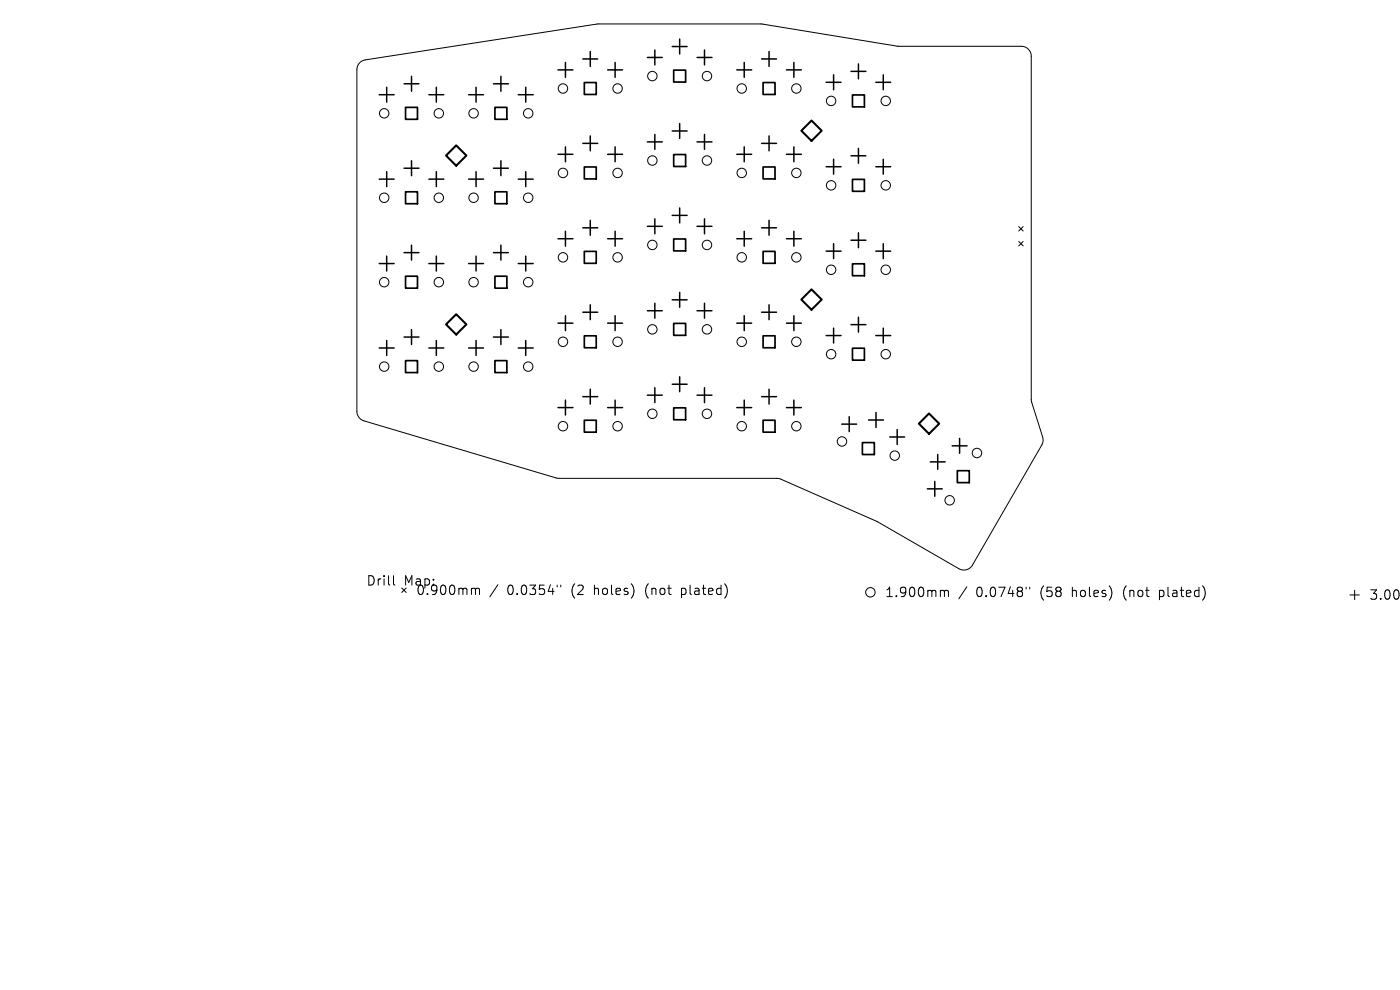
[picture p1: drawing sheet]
<svg xmlns="http://www.w3.org/2000/svg" width="297mm" height="210mm" viewBox="0 0 297 210" stroke-linecap="round" stroke-linejoin="round" font-family="sans-serif">
<defs><g id="words">
<g font-size="2.8">
<text x="77.6" y="124.5">Drill</text>
<text x="85.6" y="124.5">Map:</text>
<text x="88.2" y="126.5">0.900mm</text>
<text x="107.6" y="126.5">0.0354&quot;</text>
<text x="121.3" y="126.5">(2</text>
<text x="126.3" y="126.5">holes)</text>
<text x="137.4" y="126.5">(not</text>
<text x="145.2" y="126.5">plated)</text>
<text x="187.7" y="126.9">1.900mm</text>
<text x="207.1" y="126.9">0.0748&quot;</text>
<text x="220.8" y="126.9">(58</text>
<text x="227.7" y="126.9">holes)</text>
<text x="238.7" y="126.9">(not</text>
<text x="246.6" y="126.9">plated)</text>
<text x="290.4" y="127.5">3.000m</text>
</g>
</g></defs>
<g fill="none" stroke="#000" stroke-width=".21">
<path d="M76.4 13.3l1.1-.6 49.5-7.6h34.6l28.9 4.7h26.2a2.11 2.11 0 0 1 2.1 2.1v72.8l2.4 8.1 .1 .7-.3 .9-14.7 25.5a2.11 2.11 0 0 1-2.9 .7l-17.4-10-20.7-9.1h-47l-41.1-12.2-.7-.4-.6-.8-.2-.8v-72.5l.2-.8zM216.1 48.1l1 .9M216.1 51.2l1 1M217.1 48.1l-1 .9M217.1 51.2l-1 1M83.5 122.1v1.7l.3 .3M100.3 124.8h.3l.3 .3M100.9 125.1l.3-.3 .4 .1 .1 1.2M100.9 125.1v1M105.6 124l-1.7 2.6M118.2 124.1v.4M119 124.1v.4"/>
<path d="M199.8 125.2l.5 .1 .1 .2M200.4 125.5l.2-.3 .5 .1 .1 1.3M200.4 125.5v1.1M205.1 124.5l-1.7 2.5M217.7 124.6v.3M218.4 124.6v.3M286.4 126.2h2M287.4 125.2v2"/>
<circle cx="119.4" cy="18.8" r="1"/>
<circle cx="131" cy="18.8" r="1"/>
<circle cx="138.4" cy="16.1" r="1"/>
<circle cx="150" cy="16.1" r="1"/>
<circle cx="157.4" cy="18.8" r="1"/>
<circle cx="168.9" cy="18.8" r="1"/>
<circle cx="81.5" cy="24" r="1"/>
<circle cx="93.1" cy="24" r="1"/>
<circle cx="100.5" cy="24" r="1"/>
<circle cx="112.1" cy="24" r="1"/>
<circle cx="119.4" cy="36.7" r="1"/>
<circle cx="131" cy="36.7" r="1"/>
<circle cx="138.4" cy="34" r="1"/>
<circle cx="150" cy="34" r="1"/>
<circle cx="157.4" cy="36.7" r="1"/>
<circle cx="168.9" cy="36.7" r="1"/>
<circle cx="176.3" cy="39.3" r="1"/>
<circle cx="176.3" cy="21.4" r="1"/>
<circle cx="187.9" cy="39.3" r="1"/>
<circle cx="187.9" cy="21.4" r="1"/>
<circle cx="81.5" cy="59.9" r="1"/>
<circle cx="81.5" cy="42" r="1"/>
<circle cx="93.1" cy="42" r="1"/>
<circle cx="93.1" cy="59.9" r="1"/>
<circle cx="100.5" cy="59.9" r="1"/>
<circle cx="100.5" cy="42" r="1"/>
<circle cx="112.1" cy="42" r="1"/>
<circle cx="112.1" cy="59.9" r="1"/>
<circle cx="119.4" cy="54.6" r="1"/>
<circle cx="131" cy="54.6" r="1"/>
<circle cx="138.4" cy="52" r="1"/>
<circle cx="150" cy="52" r="1"/>
<circle cx="157.4" cy="54.6" r="1"/>
<circle cx="168.9" cy="54.6" r="1"/>
<circle cx="176.3" cy="57.2" r="1"/>
<circle cx="187.9" cy="57.2" r="1"/>
<circle cx="81.5" cy="77.8" r="1"/>
<circle cx="93.1" cy="77.8" r="1"/>
<circle cx="100.5" cy="77.8" r="1"/>
<circle cx="112.1" cy="77.8" r="1"/>
<circle cx="119.4" cy="72.5" r="1"/>
<circle cx="131" cy="72.5" r="1"/>
<circle cx="138.4" cy="69.9" r="1"/>
<circle cx="150" cy="69.9" r="1"/>
<circle cx="157.4" cy="72.5" r="1"/>
<circle cx="168.9" cy="72.5" r="1"/>
<circle cx="176.3" cy="75.1" r="1"/>
<circle cx="187.9" cy="75.1" r="1"/>
<circle cx="119.4" cy="90.4" r="1"/>
<circle cx="131" cy="90.4" r="1"/>
<circle cx="138.4" cy="87.8" r="1"/>
<circle cx="150" cy="87.8" r="1"/>
<circle cx="157.4" cy="90.4" r="1"/>
<circle cx="168.9" cy="90.4" r="1"/>
<circle cx="178.6" cy="93.7" r="1"/>
<circle cx="189.8" cy="96.7" r="1"/>
<circle cx="207.3" cy="96.1" r="1"/>
<circle cx="201.5" cy="106.1" r="1"/>
<circle cx="184.7" cy="125.6" r="1"/>
</g>
<g fill="none" stroke="#000" stroke-width=".32">
<path d="M82 18.5v3.2M85.7 17.8h3.2M87.3 16.2v3.2M92.6 18.5v3.2M101 18.5v3.2M104.7 17.8h3.1M106.3 16.2v3.2M111.5 18.5v3.2M118.4 14.8h3.1M120 13.2v3.2M123.6 12.5h3.2M125.2 10.9v3.2"/>
<path d="M128.9 14.8h3.2M130.5 13.2v3.2M137.3 12.2h3.2M138.9 10.6v3.2M142.6 9.9h3.2M144.2 8.3v3.2M147.9 12.2h3.1M149.5 10.6v3.2M156.3 14.8h3.2M157.9 13.2v3.2M161.6 12.5h3.1M163.1 10.9v3.2"/>
<path d="M166.8 14.8h3.2M168.4 13.2v3.2M175.3 17.5h3.1M176.8 15.9v3.1M180.5 15.1h3.2M182.1 13.6v3.1M185.8 17.5h3.2M187.4 15.9v3.1M80.5 20.1h3.1M80.5 38h3.1M82 36.4v3.2M85.7 35.7h3.2"/>
<path d="M87.3 34.1v3.2M91 20.1h3.1M91 38h3.1M92.6 36.4v3.2M99.4 20.1h3.2M99.4 38h3.2M101 36.4v3.2M104.7 35.7h3.1M106.3 34.1v3.2M109.9 20.1h3.2M109.9 38h3.2M111.5 36.4v3.2"/>
<path d="M118.4 32.7h3.1M120 31.2v3.1M123.6 30.4h3.2M125.2 28.8v3.2M128.9 32.7h3.2M130.5 31.2v3.1M137.3 30.1h3.2M138.9 28.5v3.2M142.6 27.8h3.2M144.2 26.2v3.2M147.9 30.1h3.1M149.5 28.5v3.2"/>
<path d="M156.3 32.7h3.2M157.9 31.2v3.1M161.6 30.4h3.1M163.1 28.8v3.2M166.8 32.7h3.2M168.4 31.2v3.1M175.3 35.4h3.1M176.8 33.8v3.1M180.5 33h3.2M182.1 31.5v3.1M185.8 35.4h3.2M187.4 33.8v3.1"/>
<path d="M80.5 55.9h3.1M82 54.3v3.2M85.7 53.6h3.2M87.3 52v3.2M91 55.9h3.1M92.6 54.3v3.2M99.4 55.9h3.2M101 54.3v3.2M104.7 53.6h3.1M106.3 52v3.2M109.9 55.9h3.2M111.5 54.3v3.2"/>
<path d="M118.4 50.6h3.1M120 49.1v3.1M123.6 48.3h3.2M125.2 46.7v3.2M128.9 50.6h3.2M130.5 49.1v3.1M137.3 48h3.2M138.9 46.4v3.2M142.6 45.7h3.2M144.2 44.1v3.2M147.9 48h3.1M149.5 46.4v3.2"/>
<path d="M156.3 50.6h3.2M157.9 49.1v3.1M161.6 48.3h3.1M163.1 46.7v3.2M166.8 50.6h3.2M168.4 49.1v3.1M175.3 53.3h3.1M176.8 51.7v3.2M180.5 51h3.2M182.1 49.4v3.1M185.8 53.3h3.2M187.4 51.7v3.2"/>
<path d="M80.5 73.8h3.1M82 72.2v3.2M85.7 71.5h3.2M87.3 69.9v3.2M91 73.8h3.1M92.6 72.2v3.2M99.4 73.8h3.2M101 72.2v3.2M104.7 71.5h3.1M106.3 69.9v3.2M109.9 73.8h3.2M111.5 72.2v3.2"/>
<path d="M118.4 68.6h3.1M120 67v3.1M123.6 66.2h3.2M125.2 64.7v3.1M128.9 68.6h3.2M130.5 67v3.1M137.3 65.9h3.2M138.9 64.3v3.2M142.6 63.6h3.2M144.2 62v3.2M144.2 79.9v3.2M147.9 65.9h3.1"/>
<path d="M149.5 64.3v3.2M156.3 68.6h3.2M157.9 67v3.1M161.6 66.2h3.1M163.1 64.7v3.1M166.8 68.6h3.2M168.4 67v3.1M175.3 71.2h3.1M176.8 69.6v3.2M180.5 68.9h3.2M182.1 67.3v3.1M185.8 71.2h3.2"/>
<path d="M187.4 69.6v3.2M118.4 86.5h3.1M120 84.9v3.1M123.6 84.1h3.2M125.2 82.6v3.1M128.9 86.5h3.2M130.5 84.9v3.1M137.3 83.8h3.2M138.9 82.2v3.2M142.6 81.5h3.2M147.9 83.8h3.1M149.5 82.2v3.2"/>
<path d="M156.3 86.5h3.2M157.9 84.9v3.1M161.6 84.1h3.1M163.1 82.6v3.1M166.8 86.5h3.2M168.4 84.9v3.1M178.6 90h3.1M180.2 88.4v3.2M184.3 89.1h3.1M185.8 87.5v3.2M188.7 92.7h3.2M190.3 91.1v3.2"/>
<path d="M197.4 98h3.1M198.9 96.4v3.2M202 94.6h3.2M203.6 93v3.2M196.7 103.7h3.2M198.3 102.1v3.2"/>
</g>
<g fill="none" stroke="#000" stroke-width=".36">
<path d="M124 17.5h2.5v2.5h-2.5zM142.9 14.9h2.6v2.5h-2.6zM161.9 17.5h2.5v2.5h-2.5zM86 22.8h2.6v2.5h-2.6zM105 22.8h2.5v2.5h-2.5zM124 35.4h2.5v2.5h-2.5zM142.9 32.8h2.6v2.5h-2.6zM161.9 35.4h2.5v2.5h-2.5zM180.8 20.1h2.6v2.6h-2.6zM180.8 38.1h2.6v2.5h-2.6zM86 40.7h2.6v2.5h-2.6zM86 58.6h2.6v2.5h-2.6z"/>
<path d="M105 40.7h2.5v2.5h-2.5zM105 58.6h2.5v2.5h-2.5zM124 53.3h2.5v2.6h-2.5zM142.9 50.7h2.6v2.5h-2.6zM161.9 53.3h2.5v2.6h-2.5zM180.8 56h2.6v2.5h-2.6zM86 76.5h2.6v2.5h-2.6zM105 76.5h2.5v2.5h-2.5zM124 71.2h2.5v2.6h-2.5zM142.9 68.6h2.6v2.5h-2.6zM161.9 71.2h2.5v2.6h-2.5zM180.8 73.9h2.6v2.5h-2.6z"/>
<path d="M124 89.1h2.5v2.6h-2.5zM142.9 86.5h2.6v2.5h-2.6zM161.9 89.1h2.5v2.6h-2.5zM183 93.9h2.5v2.5h-2.5zM203.1 99.8h2.5v2.6h-2.5z"/>
</g>
<path d="M96.8 30.8l2.1 2.2-2.1 2.2-2.2-2.2zM170 27.7l2.2-2.1 2.1 2.1-2.1 2.2zM94.6 68.8l2.2-2.1 2.1 2.1-2.1 2.2zM172.2 61.4l2.1 2.1-2.1 2.2-2.2-2.2zM194.9 89.9l2.2-2.2 2.1 2.2-2.1 2.1z" fill="none" stroke="#000" stroke-width=".43"/>
<use href="#words"/>
</svg>
